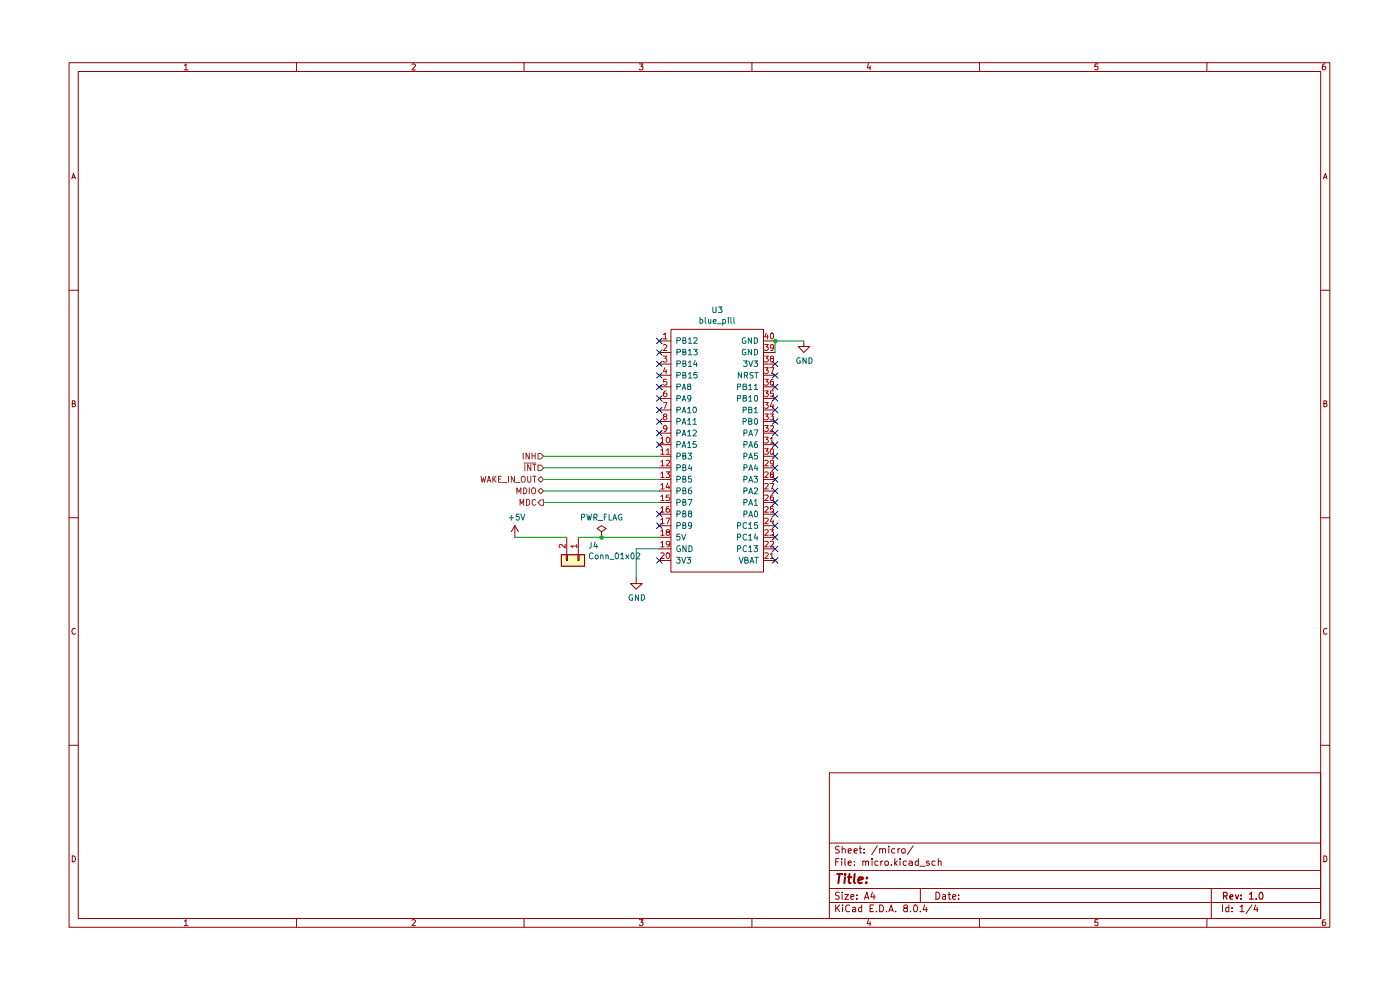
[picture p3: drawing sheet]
<svg xmlns="http://www.w3.org/2000/svg" width="297mm" height="210mm" viewBox="0 0 297 210" stroke-linecap="round" stroke-linejoin="round" font-family="sans-serif">
<g fill="none" stroke="#910000" stroke-width=".21">
<path d="M14.7 13.3h267.4v183.4h-267.4zM16.6 15.2h263.6v179.6h-263.6zM39.1 13.9l.4-.3v1.2M39.1 14.8h.8M62.9 13.3v1.9M87.4 13.6h.5l.2 .2-.7 1h.7M111.2 13.3v1.9M135.6 13.6h.8l-.4 .5h.3l.1 .1-.1 .5-.5 .1-.2-.1M159.5 13.3v1.9M184.2 13.5l-.2 .9h.7M184.6 14v.8M207.8 13.3v1.9"/>
<path d="M232.9 13.6h-.6l-.1 .6 .6-.1 .1 .6-.1 .1h-.4l-.2-.1M256 13.3v1.9M281.1 13.6h-.4l-.2 1 .3 .2h.2l.3-.2v-.4l-.2-.1h-.5l-.1 .1M15.2 37.9l.4-1.1 .4 1.1M15.3 37.6h.6M280.8 37.9l.4-1.1 .3 1.1M280.8 37.6h.6M14.7 61.6h1.9M280.2 61.6h1.9M15.3 85.6h.5l.1-.2v-.3l-.6-.1v1.3l.6-.1 .1-.3-.2-.3M280.8 85.6h.5l.1-.2v-.3l-.6-.1v1.3l.6-.1 .1-.3-.2-.3M14.7 109.8h1.9"/>
<path d="M280.2 109.8h1.9M16 133.4l-.2-.1a.65 .65 0 0 0-.6 .6 .65 .65 0 0 0 .6 .6l.2-.1M281.5 133.4l-.2-.1a.65 .65 0 0 0-.6 .6 .65 .65 0 0 0 .6 .6l.2-.1M14.7 158.1h1.9M280.2 158.1h1.9M175.9 163.9h104.3v30.9h-104.3zM175.9 178.8h104.3M178.1 179.6l-.5-.1-.3 .2v.4l.5 .2 .3 .4-.2 .2h-.7M178.7 179.5v1.4M182.5 179.5v1.3v.1h.3M186.1 179.4l-1.2 1.9M188.6 179.5v.2"/>
<path d="M193.7 179.4l-1.2 1.9M15.3 181.5a.64 .64 0 0 1 .7 .7 .64 .64 0 0 1-.7 .6zM39.1 195.4l.4-.3v1.3M39.1 196.4h.8M62.9 194.8v1.9M87.4 195.2l.5-.1 .2 .2-.7 1.1h.7M111.2 194.8v1.9M135.6 195.1h.8l-.4 .5h.3l.1 .2-.1 .5-.5 .1-.2-.2M159.5 194.8v1.9M175.9 191.4h104.3M175.9 188.5h104.3M175.9 184.7h104.3"/>
<path d="M177.3 192v1.4M177.3 182.8h.5M177.6 192.6l.5 .8M178 182.1h-.7v1.5M178.1 189.3l-.5-.1-.3 .2v.4l.5 .2 .3 .4-.3 .4-.6-.1M178.1 192l-.8 .8M178.6 182.1v.2M178.6 182.6v1M178.7 189.2v.2M178.7 180.2l.2-.2 .4 .2v.7M178.7 189.8v1M178.7 192v.1"/>
<path d="M178.7 192.5v.9M179.2 189.8h.8l-.8 1h.8M179.2 182.1v1.3l.2 .2M179.9 183.1l.7-.1-.2-.4-.5 .2v.6l.3 .2 .3-.1M179.9 180.5l.7-.1-.2-.4-.5 .2v.6l.1 .1h.5M180.3 192.1l-.5-.1-.4 .3 .1 .9 .2 .2 .6-.1M180.5 190.3l.7-.2-.1-.3h-.6v.9h.6M180.9 192.5h.4l.2 .2v.7h-.6v-.4l.6-.2M181.2 180.5l.7-.1-.1-.3-.4-.1-.2 .2 .1 .7h.5M181.3 183.5v.1M181.3 182.7v.1M181.8 190.6v.2"/>
<path d="M181.8 189.8v.2M182.3 180h.5M182.8 192v1.4h-.5l-.2-.7 .3-.2h.4M183.1 182.7l.4-.1 .1 .2v.8M183.1 182.6v1M183.3 180.9h.1M183.3 180.1v.1M183.4 190.8l.5-1.6 .4 1.6M183.5 190.3h.7M183.6 182.8l.3-.2 .3 .1v.9M184.2 195l-.2 .9h.7M184.6 195.5v.9"/>
<path d="M184.6 192.7h.5M185 182.1v.2M185 182.6v1M185.1 189.2l-.4 1.1h1M185.3 192h-.7v1.4h.7M185.4 189.8v1M185.9 193.3v.1M186.3 182.7l-.5-.1-.2 .3 .1 .6h.6M186.6 192a.81 .81 0 0 1 .9 .4 .81 .81 0 0 1-.3 1h-.6zM186.6 180.2l.3-.2 .3 .1v.8M186.6 180v.9M186.9 182.6v1"/>
<path d="M187.2 180.2l.3-.2 .4 .2v.7M187.3 182.6l-.4 .3M187.8 182.7h.6v.8h-.6zM188 193.3v.1M188.6 193.4l.5-1.4 .4 1.4M188.6 180v.9M188.7 193.1h.7M189.1 183.5v.1M189.8 180.1l-.4-.1-.2 .3v.6h.6M189.8 182.1v1.5M189.9 183.1l.4 .5M190 193.3v.1"/>
<path d="M190.3 182.6l-.5 .5M190.5 180v.9M190.9 182.1v.2M190.9 180l-.4 .3M190.9 182.6v1M191.3 180.3a.45 .45 0 0 1 .7-.1l-.1 .7h-.5zM192 192.6l-.2-.1v-.4l.2-.1h.5v.5l-.7 .2-.1 .2 .2 .5h.6v-.5l-.2-.3M192.3 182.7l-.4-.1-.3 .3 .1 .6h.6M192.9 182.7l.4-.1 .3 .2v.8M193.1 193.3v.1M193.6 183l-.7 .1-.1 .1 .2 .4 .6-.1M194 192h.1a.87 .87 0 0 1 .3 1.4l-.5-.1-.1-.8z"/>
<path d="M194.8 182.7l-.4-.1-.3 .3 .1 .6h.6M194.8 182.1v1.5M195.2 183.7h1.1M195.2 193.3v.1M195.2 188.5v2.9M196.2 192l-.4 1h1M196.5 192.5v.9M197.1 182.7l-.3-.1-.3 .3 .1 .2h.5l.1 .3-.3 .2-.4-.1M198.4 182.7l-.4-.1-.3 .3 .1 .6h.6M198.5 189.2a.77 .77 0 0 1 .9 .8 .77 .77 0 0 1-.9 .8zM199.1 182.7l.4-.1 .1 .2v.8M199.1 182.1v1.5"/>
<path d="M200 189.8h.6v1M200.6 190.1l-.7 .2 .3 .5 .4-.1M201.1 189.8h.6M201.3 189.2v1.5l.4 .1M202.1 190.3l.7-.2-.1-.3h-.6v.9h.6M203.4 190.6v.2M203.4 189.8v.2M207.8 194.8v1.9M232.9 195.1h-.6l-.1 .6 .6-.1 .1 .6-.1 .2h-.4l-.2-.2M256 194.8v1.9M257 188.5v6.3M259.3 192v1.4"/>
<path d="M260.7 192v1.4h-.6v-.9h.6M261.4 193.3v.1M261.4 192.5v.2M263.1 192.4l.3-.2 .1-.2v1.4M263.1 193.4h.8M265.6 192l-1.3 1.8M266.4 192l-.4 1h.9M266.7 192.5v.9M280.8 181.5a.64 .64 0 0 1 .7 .7 .64 .64 0 0 1-.7 .6zM281.1 195.1l-.4 .1-.2 .9 .3 .3h.2l.3-.3v-.3l-.2-.2h-.5l-.1 .2"/>
</g>
<path d="M259.6 190h.6l.1-.5-.2-.2h-.5v1.4M259.9 190l.4 .7M260.9 190.3l.7-.2-.2-.3-.4 .1-.1 .7 .1 .1h.5M262.1 189.8l.3 .9 .4-.9M263.3 190.6v.1M263.3 189.9v.1M265.1 189.7l.4-.4v1.4M265.1 190.7h.8M266.5 190.6v.1M267.4 189.3a.89 .89 0 0 1 .4 1.4h-.5l-.2-.5 .1-.6z" fill="none" stroke="#910000" stroke-width=".25"/>
<path d="M177.6 185.4h1.1M178.1 185.4l-.3 1.9M179.3 185.4v.2M179.3 186.1l-.2 1.2M179.9 186.1h.7M180.2 185.4l-.2 1.6 .1 .3h.4M181.3 185.4l-.2 1.6 .3 .3M182.1 186.7l.9-.2v-.3a.6 .6 0 0 0-.8 .1v1h.6M183.8 187.2v.1M183.9 186.2h.1l-.1 .1v-.1v.1" fill="none" stroke="#910000" stroke-width=".42"/>
<path d="M119 117.6h5v2.5h-5z" fill="#ffffba"/>
<path d="M120.1 117.6h.3v1.3h-.3zM120.2 114v3.6M122.6 117.6h.3v1.3h-.3zM122.7 114v3.6M135 122.5v1.3h1.2l-1.2 1.2-1.2-1.2h1.2" fill="none" stroke="#910000" stroke-width=".21"/>
<path d="M119.1 117.7h4.9v2.4h-4.9z" fill="none" stroke="#910000" stroke-width=".25"/>
<path d="M119.9 115.5v.8l-.8-.8h-.3l-.2 .2v.3l.2 .2M122.3 115.8h-1.2l.3 .2v.2M122.3 115.5v.7" fill="none" stroke="#b90000" stroke-width=".21"/>
<path d="M114.1 96.2h.6l.6 .6-.6 .6h-.6z" fill="#fff"/>
<path d="M111 96.1v1.3M112.3 96.1v1.3l-.7-1.3v1.3M112.9 96.1v1.3M112.9 96.7h.6M113.5 96.1v1.3M114.1 96.2h.6l.6 .6-.6 .6h-.6z" fill="none" stroke="#765500" stroke-width=".21"/>
<path d="M114.1 98.6h.6l.6 .6-.6 .6h-.6z" fill="#fff"/>
<path d="M111.2 98.2h2.5M111.3 98.6v1.2M112.6 98.6v1.2l-.7-1.2v1.2M113 98.6h.7M113.4 98.6v1.2M114.1 98.6h.6l.6 .6-.6 .6h-.6z" fill="none" stroke="#765500" stroke-width=".21"/>
<path d="M127.6 112.8l1-.7-1-.6-.9 .6 .9 .7v1.2M127.6 114h.1" fill="none" stroke="#910000" stroke-width=".21"/>
<path d="M114.1 101.7l.6-.6 .6 .6-.6 .6z" fill="#fff"/>
<g fill="none" stroke="#765500" stroke-width=".21">
<path d="M102 101l.3 1.3 .2-.9 .3 .9 .2-1.3M103.4 102.3l.3-1.3 .4 1.3M103.5 102h.6M104.6 101v1.3M104.7 101.6l.5 .7M105.2 101l-.6 .8M105.8 101.6h.4M106.3 101h-.5v1.3h.5M106.6 102.4h.9M107.9 101v1.3M109.1 101v1.3l-.6-1.3v1.3M109.4 102.4h.9"/>
<path d="M110.7 101.2l.2-.2 .4 .2 .1 .7-.3 .4-.4-.2zM111.9 101v1l.3 .3 .4-.2v-1.1M113 101h.7M113.4 101v1.3M114.1 101.7l.6-.6 .6 .6-.6 .6z"/>
</g>
<path d="M114.7 106h.6v1.2h-.6l-.6-.6z" fill="#fff"/>
<path d="M110.3 107.2v-1.3l.4 1 .4-1v1.3M111.7 105.9l.5 .1 .2 .3v.6l-.4 .3h-.3zM113.6 106.1l-.2-.2a.65 .65 0 0 0-.5 .7 .65 .65 0 0 0 .5 .6l.2-.2M114.7 106h.6v1.2h-.6l-.6-.6z" fill="none" stroke="#765500" stroke-width=".21"/>
<path d="M114.1 104.2l.6-.6 .6 .6-.6 .5z" fill="#fff"/>
<path d="M109.6 104.7v-1.2l.5 .9 .4-.9v1.2M111.1 103.5a.64 .64 0 0 1 .7 .6 .64 .64 0 0 1-.7 .6zM112.3 103.5v1.2M112.9 103.6l.2-.1 .4 .1 .1 .7-.3 .4-.4-.1zM114.1 104.2l.6-.6 .6 .6-.6 .5z" fill="none" stroke="#765500" stroke-width=".21"/>
<g fill="none" stroke="#910000" stroke-width=".21">
<path d="M139.9 72.3h2.4M139.9 74.8h2.4M139.9 77.2h2.4M139.9 79.6h2.4M142.3 69.9h19.7v51.4h-19.7zM162 72.3h2.4M162 74.8h2.4M162 77.2h2.4M162 79.6h2.4M170.5 72.3v1.2h1.3l-1.3 1.3-1.2-1.3h1.2M139.9 94.3h2.4M139.9 96.8h2.4"/>
<path d="M139.9 99.2h2.4M139.9 91.9h2.4M139.9 89.4h2.4M139.9 87h2.4M139.9 84.5h2.4M139.9 82.1h2.4M162 94.3h2.4M162 96.8h2.4M162 99.2h2.4M162 91.9h2.4M162 89.4h2.4M162 87h2.4"/>
<path d="M162 84.5h2.4M162 82.1h2.4M109.2 111.5l-.7 1.3M109.2 111.5v2.5M109.2 111.5l.8 1.3M139.9 101.7h2.4M139.9 104.2h2.4M139.9 106.6h2.4M139.9 109.1h2.4M139.9 111.5h2.4M139.9 114h2.4M139.9 116.4h2.4"/>
<path d="M139.9 118.9h2.4M162 101.7h2.4M162 104.2h2.4M162 106.6h2.4M162 109.1h2.4M162 111.5h2.4M162 114h2.4M162 116.4h2.4M162 118.9h2.4"/>
</g>
<g fill="none" stroke="#006665" stroke-width=".21">
<path d="M143.6 72.2h.6l.2-.4-.2-.2h-.6v1.2M143.6 74.7h.6l.2-.4-.2-.2h-.6v1.2M143.6 77.1h.6l.2-.4-.2-.1h-.6v1.1M143.6 79.6h.6l.2-.4-.2-.2h-.6v1.2M144.9 72.2h.4l.2-.1-.1-.5h-.5v1.2h.6v-.4l-.2-.2M144.9 74.7h.4l.2-.2-.1-.4h-.5v1.2l.6-.1v-.3l-.2-.2M144.9 77.1h.4l.2-.1-.1-.4h-.5v1.1h.6v-.4l-.2-.2M144.9 79.6h.4l.2-.2-.1-.4h-.5v1.2l.6-.1v-.3l-.2-.2M146.1 72l.3-.4v1.2M146.1 74.4l.3-.3v1.2M146.1 76.9l.3-.3v1.1M146.1 79.3l.3-.3v1.2"/>
<path d="M146.1 72.8h.6M146.1 75.3h.6M146.1 77.7h.6M147.2 71.7l.5-.1 .2 .2-.1 .3-.6 .7h.7M147.2 74.1h.7l-.4 .4 .4 .3-.1 .4h-.6M147.5 76.5l-.3 .8h.7M147.7 76.9v.8M147.8 79h-.6v.6l.5-.2 .2 .3-.1 .4h-.6M157.3 79v1.2l-.7-1.2v1.2M157.7 76.6h.8l-.4 .4 .4 .2-.1 .5h-.7M157.9 79.6h.6l.1-.5-.7-.1v1.2M158.2 74.1h-.5l-.2 .3v.6a.52 .52 0 0 0 .7 .2v-.4h-.2"/>
<path d="M158.2 71.6h-.5l-.2 .3v.7l.2 .2 .5-.1v-.4h-.2M158.2 79.6l.4 .6M158.8 76.6l.5 1.1 .4-1.1M159.4 74.1v1.2l-.6-1.2v1.2M159.4 71.6v1.2l-.6-1.2v1.2M159.8 79h-.6a.47 .47 0 0 0 0 .5 .47 .47 0 0 0 .5 .2v.4h-.6M159.9 76.6h.8l-.4 .4 .4 .1v.6h-.8M160 74.1h.4l.3 .3v.6l-.4 .3h-.3zM160 71.6h.4l.3 .3v.7l-.3 .2h-.4zM160.1 79h.8M160.4 79v1.2M143.6 94.3l.7-.1 .1-.3-.3-.2h-.5v1.2"/>
<path d="M143.6 96.8l.7-.1 .1-.3-.3-.3h-.5v1.3M143.6 99.2h.7l.1-.4-.3-.2h-.5v1.2M143.6 82.1l.7-.1 .1-.4-.2-.1h-.6v1.1M143.6 84.5l.7-.1 .1-.3-.2-.2h-.6v1.2M143.6 87l.7-.1 .1-.4-.2-.1h-.6v1.2M143.6 89.4l.7-.1 .1-.3-.3-.3h-.5v1.3M143.6 91.9l.7-.1 .1-.3-.3-.3h-.5v1.3M144.7 94.9l.4-1.2 .4 1.2M144.7 82.6l.4-1.1 .4 1.1M144.7 85.1l.4-1.2 .4 1.2M144.7 87.6l.4-1.2 .4 1.2M144.7 90l.4-1.3 .4 1.3"/>
<path d="M144.7 92.5l.4-1.3 .4 1.3M144.8 94.6h.6M144.8 92.1h.6M144.8 82.3h.6M144.8 84.8h.6M144.8 87.2h.6M144.8 89.7h.6M144.9 96.7h.5l.1-.4-.2-.2h-.4v1.3l.6-.1v-.3l-.2-.3M144.9 99.2h.5l.1-.5-.2-.1h-.4v1.2h.6v-.4l-.2-.2M145.9 94.1l.3-.4v1.2M145.9 86.7l.3-.3v1.2M145.9 89.2l.3-.5v1.3"/>
<path d="M145.9 91.6l.3-.4v1.3M145.9 94.9h.7M145.9 87.6h.7M145.9 90h.7M145.9 92.5h.7M146 96.1h.7l-.4 .5 .4 .3-.1 .4-.5 .1-.1-.2M146.1 82l-.2-.5h.6v.4l-.6 .2v.5h.4a.35 .35 0 0 0 .3-.3 .35 .35 0 0 0-.3-.3M146.1 80.2h.6M146.3 98.6l-.2 .8h.7M146.6 84.4l-.3 .3h-.2l-.2-.2v-.5l.6-.1 .1 .2-.2 .9-.4 .1M146.6 99v.8M147 89.2l.4-.5v1.3"/>
<path d="M147 91.4l.2-.2h.3l.2 .3v.3l-.7 .7h.7M147 90h.7M147.2 86.4a.61 .61 0 0 1 .6 .4 .61 .61 0 0 1-.4 .8 .75 .75 0 0 1-.2-1.2zM147.7 93.7h-.6l-.1 .5h.7v.6h-.7M156.5 84.5l.6-.1v-.5h-.6v1.2M156.5 82.1l.6-.1v-.5h-.6v1.1M157.7 89.4l.5-.1v-.5l-.5-.1v1.3M157.7 87l.5-.1v-.5h-.5v1.2M157.7 84.4h.5v-.5h-.5v1.2h.5l.2-.4-.3-.3M157.7 82h.5v-.5h-.5v1.1h.5l.2-.4-.3-.2M157.8 99.2h.6v-.6h-.6v1.2M157.8 96.8l.6-.1v-.5l-.6-.1v1.3"/>
<path d="M157.8 94.3l.6-.1v-.5h-.6v1.2M157.8 91.9l.6-.1v-.5l-.6-.1v1.3M158.8 99.8l.5-1.2 .4 1.2M158.8 97.4l.5-1.3 .4 1.3M158.8 94.9l.5-1.2 .4 1.2M158.8 92.5l.5-1.3 .4 1.3M158.8 89.3h.5l.2-.3-.2-.3h-.5v1.3h.5l.2-.1v-.4l-.2-.2M158.8 86.9h.5l.2-.4-.2-.1h-.5v1.2h.5l.2-.1v-.4l-.2-.2M158.8 84.3l.4-.4v1.2M158.8 81.8l.4-.3v1.1M158.8 85.1h.7M158.8 82.6h.7"/>
<path d="M159 94.6h.5M159 99.5h.5M159 97h.5M159 92.1h.5M159.9 91.2h.9l-.5 1.3M160 86.7l.4-.3v1.2M160 81.8l.4-.3v1.1M160 87.6h.7M160 82.6h.7M160.2 83.9h.3l.2 .2v.7a.35 .35 0 0 1-.4 .3 .35 .35 0 0 1-.3-.4zM160.3 98.6l-.3 .8h.8M160.3 88.7l.4 .3v.8l-.4 .2a.9 .9 0 0 1 0-1.3z"/>
<path d="M160.6 93.7a.72 .72 0 0 0-.6 .5 .72 .72 0 0 0 .3 .7l.4-.1-.1-.6a.36 .36 0 0 0-.6 .2M160.6 99v.8M160.7 96.1h-.6l-.1 .6h.7v.5l-.3 .2-.4-.2M143.5 118.2h.8l-.4 .5h.3v.7l-.5 .1-.2-.2M143.6 101.7l.7-.1 .1-.3-.3-.3h-.5v1.3M143.6 104.2h.5l.3-.5-.3-.2h-.5v1.2M143.6 106.6h.5l.3-.4-.3-.3h-.5v1.3M143.6 109.1h.5l.3-.5-.3-.2h-.5v1.3M143.6 111.5h.5l.3-.4-.3-.3h-.5v1.3M144.2 113.3h-.6v.6l.6-.1v.7l-.4 .1-.2-.2M144.3 115.8h-.5l-.2 .3v.6l.2 .2 .3 .1 .3-.1v-.5h-.3M144.6 113.3l.4 1.3 .5-1.3"/>
<path d="M144.6 118.2l.4 1.3 .5-1.3M144.9 101.6h.5l.1-.4-.2-.2h-.4v1.3l.6-.1v-.3l-.2-.3M144.9 104.1l.6-.1v-.4l-.2-.1h-.4v1.2h.6v-.4l-.2-.2M144.9 106.5l.6-.1v-.3l-.2-.2h-.4v1.3l.6-.1v-.3l-.2-.3M144.9 109l.6-.1v-.3l-.2-.2h-.4v1.3l.6-.1v-.4l-.2-.2M144.9 111.4l.6-.1v-.3l-.2-.2h-.4v1.3l.6-.1v-.3l-.2-.3M145.5 115.8v1.2l-.6-1.2v1.2M145.7 118.2h.8l-.4 .5 .4 .1v.5l-.3 .2h-.3l-.2-.2M146 105.9h.8l-.6 1.3M146.1 115.8h.4l.3 .3v.6l-.3 .3h-.4zM146.2 108.9l-.1-.1v-.2l.1-.2 .4 .1v.4h-.4l-.1 .2v.4l.1 .2h.3l.2-.3v-.3l-.2-.2M146.6 101h-.5v.6l.4-.1 .2 .3-.1 .4-.4 .1-.1-.2"/>
<path d="M146.6 103.5l-.4 .1-.1 .2v.8l.1 .1h.4v-.7h-.5v.2M146.7 111.3l-.2 .3-.4-.1v-.5l.4-.2a.72 .72 0 0 1 .2 .8 .72 .72 0 0 1-.6 .5M156.5 116.4l.6-.1v-.5h-.6v1.2M156.5 114l.6-.1v-.5l-.6-.1v1.3M156.5 111.5l.6-.1v-.5l-.6-.1v1.3M156.8 118.2l.4 1.3 .5-1.3M157.8 109.1l.6-.1v-.5l-.6-.1v1.3M157.8 106.6l.6-.1v-.5l-.6-.1v1.3M157.8 104.2l.6-.1v-.5l-.6-.1v1.2M157.8 101.7l.6-.1v-.5l-.6-.1v1.3M158 118.8l.6-.1v-.4l-.6-.1v1.3h.5l.3-.4-.4-.3M158.4 115.8h-.4l-.3 .3v.6l.1 .2 .4 .1 .2-.1"/>
<path d="M158.4 113.5l-.4-.2-.3 .3v.6l.1 .3 .4 .1 .2-.2M158.4 111l-.4-.2-.3 .4v.6l.1 .2 .4 .1 .2-.2M158.8 116.1h.2l.2-.3v1.2M158.8 113.6h.2l.2-.3v1.3M158.8 111.2h.2l.2-.4v1.3M158.8 109.7l.5-1.3 .4 1.3M158.8 107.2l.5-1.3 .4 1.3M158.8 104.7l.5-1.2 .4 1.2M158.8 102.3l.5-1.3 .4 1.3M158.8 117h.7M158.8 114.6h.7M158.8 112.1h.7"/>
<path d="M159 109.3h.5M159 106.9h.5M159 104.4h.5M159 102h.5M159.1 119.5l.4-1.3 .4 1.3M159.2 119.1h.6M159.9 115.8h.8l-.4 .5h.4v.6l-.3 .1h-.3l-.2-.1M159.9 101h.8l-.4 .5 .4 .1v.5l-.3 .2h-.3l-.2-.2M160 106.3l.4-.4v1.3M160 103.6l.4-.1 .3 .1v.4l-.8 .7h.8M160 107.2h.7M160.1 118.2h.8"/>
<path d="M160.3 113.2l-.3 .9h.8M160.3 108.4l.4 .2v.8l-.3 .3a.75 .75 0 0 1-.1-1.3zM160.4 118.2v1.3M160.6 113.7v.9M160.7 110.8h-.6l-.1 .6 .6-.1 .1 .6-.3 .2-.4-.2"/>
</g>
<g fill="none" stroke="#b90000" stroke-width=".21">
<path d="M140.7 71l.4-.4v1.3M140.7 73.2l.5-.1 .3 .2-.1 .4-.7 .7h.8M140.7 75.5h.8l-.4 .5 .3 .1 .1 .5-.3 .2h-.3l-.2-.2M140.7 71.9h.8M141.1 78l-.4 .8h.8M141.3 78.4v.9M162.2 78h.8l-.4 .5 .3 .1 .1 .4-.3 .3h-.3l-.2-.2M162.2 75.5h.8l-.4 .5 .3 .1 .1 .5-.3 .2h-.3l-.2-.2M162.2 73.1h.8l-.4 .5 .3 .1 .1 .4-.3 .3h-.3l-.2-.2M162.6 70.6l-.4 .9h.8M162.8 71v.9M163.3 78h.9l-.5 1.3"/>
<path d="M163.5 70.8l.3-.2 .3 .3v.7l-.3 .3a.72 .72 0 0 1-.3-1.1zM163.7 76l-.3-.1 .1-.3 .4-.1 .2 .5h-.4l-.3 .3 .1 .4 .2 .1 .4-.2v-.4l-.2-.2M164.1 73.7l-.1 .1h-.5v-.6l.4-.1 .2 .1v.8l-.2 .3-.4 .1M140.2 93.1l.4-.4v1.3M140.2 95.5l.4-.3v1.2M140.2 98l.4-.4v1.2M140.2 94h.7M140.2 96.4h.7M140.2 98.8h.7M140.7 85.4h.8l-.5 1.2M141 88.3l-.3-.1 .1-.3h.6l.1 .3-.8 .4v.2l.3 .3h.2l.3-.3v-.2l-.3-.3M141.3 95.5l.4-.3v1.2"/>
<path d="M141.3 97.7l.5-.1 .3 .3-.8 .9h.8M141.3 82.9l-.3 .1-.2 .2-.1 .7 .3 .3h.2l.3-.3v-.3l-.2-.2h-.4l-.2 .2M141.3 96.4h.8M141.4 80.4h-.6l-.1 .6h.6l.2 .1v.4l-.3 .2-.5-.2M141.5 92.8a.61 .61 0 0 1 .6 .4 .61 .61 0 0 1-.2 .7 .6 .6 0 0 1-.7-.4 .6 .6 0 0 1 .3-.7zM141.5 90.8l-.1 .1a.42 .42 0 0 1-.6 0 .42 .42 0 0 1 0-.5l.4-.1a.72 .72 0 0 1 .3 .7 .72 .72 0 0 1-.6 .5M162.2 97.7l.5-.1 .3 .3-.8 .9h.8M162.2 95.2h.8l-.4 .5 .4 .2v.3l-.2 .2-.6-.1M162.2 92.7h.8l-.4 .5 .4 .2v.3l-.3 .3h-.3l-.2-.2M162.2 90.3h.8l-.4 .5 .4 .1v.4l-.3 .2h-.3l-.2-.1M162.2 87.8h.8l-.4 .5 .4 .2v.3l-.3 .3h-.3l-.2-.2M162.2 85.4h.8l-.4 .5 .4 .1v.4l-.3 .2h-.3l-.2-.1"/>
<path d="M162.2 82.9h.8l-.4 .5 .4 .2v.3l-.3 .3h-.3l-.2-.2M162.2 80.4h.8l-.4 .6 .4 .1v.4l-.3 .2h-.3l-.2-.2M163.3 87.8h.8l-.3 .5 .3 .1v.5l-.2 .2h-.4l-.2-.2M163.4 93.1l.4-.4v1.3M163.4 90.4h.7v.4l-.8 .7h.8M163.4 94h.7M163.5 95.3l.3-.1 .3 .2v.8l-.2 .2-.4-.1zM163.8 85.3l-.4 .9h.8M164 80.4h-.2a.93 .93 0 0 0-.3 1.2l.4 .1 .2-.2v-.5h-.6l-.1 .1M164 85.8v.8M164.1 98.1l-.2 .3-.4-.1v-.6h.6v.9l-.2 .2h-.4M164.1 82.9h-.6l-.1 .6 .6-.1 .1 .6-.2 .2h-.3l-.2-.2"/>
<path d="M140.2 100.4l.4-.3v1.2M140.2 102.9l.4-.4v1.2M140.2 105.3l.4-.3v1.2M140.2 107.8l.4-.3v1.1M140.2 110.2l.4-.3v1.2M140.2 112.7l.4-.3v1.2M140.2 115.2l.4-.4v1.2M140.2 117.4l.5-.1 .2 .3-.8 .9h.8M140.2 101.3h.7M140.2 103.7h.7M140.2 106.2h.7M140.2 108.6h.7"/>
<path d="M140.2 111.1h.7M140.2 113.6h.7M140.2 116h.7M141.3 100.1h.8l-.4 .4 .4 .3v.3l-.2 .2-.6-.1M141.3 109.9h.8l-.5 1.2M141.5 117.3l.4 .1a.66 .66 0 0 1-.2 1.1 .84 .84 0 0 1-.2-1.2zM141.6 112.9l-.3-.3 .2-.2h.4l.2 .2-.1 .2a.48 .48 0 0 0-.5 .2 .48 .48 0 0 0 0 .6l.5-.1 .1-.4-.3-.2M141.7 102.5l-.4 .9h.8M141.9 107.5h-.4a.94 .94 0 0 0 0 1.1h.4l.2-.1v-.4l-.3-.2h-.2l-.3 .2M141.9 103v.7M142 105h-.6l-.1 .6 .2-.2h.3l.3 .3v.3l-.2 .2-.6-.1M142.1 115.3l-.3 .3h-.2l-.3-.3v-.3l.2-.2h.4a.91 .91 0 0 1-.1 1.2h-.3"/>
<path d="M162.2 117.4l.6-.1 .2 .1-.1 .4-.7 .7h.8M162.2 114.9l.6-.1 .2 .2-.1 .3-.7 .7h.8M162.2 112.5l.6-.1 .2 .2-.8 1h.8M162.2 110l.6-.1 .2 .3-.8 .9h.8M162.2 107.5h.5l.3 .2-.8 .9h.8M162.2 105.1l.5-.1 .3 .3-.8 .9h.8M162.2 102.6l.5-.1 .3 .3-.8 .9h.8M162.2 100.2l.5-.1 .3 .2-.8 1h.8M163.3 112.4h.8l-.3 .4 .3 .2v.5h-.8M163.3 102.5h.9l-.5 1.2M163.4 117.6l.4-.3v1.2M163.4 114.9l.6-.1 .1 .5-.8 .7h.8"/>
<path d="M163.4 118.5h.7M163.7 100.6l-.3-.3 .3-.2 .4 .1-.1 .3a.51 .51 0 0 0-.5 .2 .51 .51 0 0 0 0 .6l.6-.1v-.4l-.2-.2M163.8 109.8l-.4 .9h.8M164 105l-.4 .1-.2 .9 .1 .2 .6-.1v-.5l-.2-.2h-.2l-.3 .3M164 110.3v.8M164.1 107.5h-.6l-.1 .5 .2-.1h.3l.2 .1v.6h-.7"/>
</g>
<path d="M170.5 72.3h-6.1v2.5M115.3 99.2h24.6M115.3 96.8h24.6M109.2 114h11M115.3 101.7h24.6M115.3 106.6h24.6M115.3 104.2h24.6M122.7 114h17.2M139.9 116.4h-4.9v6.1" fill="none" stroke="#009a00" stroke-width=".21"/>
<g fill="none" stroke="#06008a" stroke-width=".21">
<path d="M139.3 71.7l1.2 1.2M139.3 74.2l1.2 1.2M139.3 76.6l1.2 1.1M139.3 79.1l1.2 1.1M140.5 74.2l-1.2 1.2M140.5 76.6l-1.2 1.1M140.5 71.7l-1.2 1.2M140.5 79.1l-1.2 1.1M163.8 79.1l1.2 1.1M163.8 76.6l1.2 1.1M165 79.1l-1.2 1.1M165 76.6l-1.2 1.1"/>
<path d="M139.3 93.7l1.2 1.2M139.3 86.4l1.2 1.2M139.3 91.3l1.2 1.2M139.3 83.9l1.2 1.2M139.3 88.8l1.2 1.2M139.3 81.5l1.2 1.1M140.5 93.7l-1.2 1.2M140.5 86.4l-1.2 1.2M140.5 91.3l-1.2 1.2M140.5 83.9l-1.2 1.2M140.5 88.8l-1.2 1.2M140.5 81.5l-1.2 1.1"/>
<path d="M163.8 83.9l1.2 1.2M163.8 86.4l1.2 1.2M163.8 81.5l1.2 1.1M163.8 91.3l1.2 1.2M163.8 96.2l1.2 1.2M163.8 98.6l1.2 1.2M163.8 93.7l1.2 1.2M163.8 88.8l1.2 1.2M165 93.7l-1.2 1.2M165 83.9l-1.2 1.2M165 86.4l-1.2 1.2M165 81.5l-1.2 1.1"/>
<path d="M165 91.3l-1.2 1.2M165 96.2l-1.2 1.2M165 98.6l-1.2 1.2M165 88.8l-1.2 1.2M139.3 118.3l1.2 1.2M139.3 108.5l1.2 1.2M139.3 110.9l1.2 1.2M140.5 118.3l-1.2 1.2M140.5 108.5l-1.2 1.2M140.5 110.9l-1.2 1.2M163.8 113.4l1.2 1.2M163.8 106l1.2 1.2"/>
<path d="M163.8 103.6l1.2 1.1M163.8 108.5l1.2 1.2M163.8 101.1l1.2 1.2M163.8 110.9l1.2 1.2M163.8 115.8l1.2 1.2M163.8 118.3l1.2 1.2M165 113.4l-1.2 1.2M165 106l-1.2 1.2M165 103.6l-1.2 1.1M165 108.5l-1.2 1.2M165 101.1l-1.2 1.2M165 110.9l-1.2 1.2"/>
<path d="M165 115.8l-1.2 1.2M165 118.3l-1.2 1.2"/>
</g>
<g fill="#009a00">
<circle cx="127.6" cy="114" r=".47"/>
<circle cx="164.5" cy="72.4" r=".47"/>
</g>
<g fill="none" stroke="#006665" stroke-width=".21">
<path d="M148.5 67.8l.3-.1 .3 .3-.1 .5h-.5M148.5 67.3v1.3M149.6 67.3v1.1l.2 .2M150.3 67.7v.7l.2 .2 .3-.2M150.8 67.7v.9M151.2 65.1l.1 1.2 .6-.1v-1.1M151.3 68.2l.6-.1v-.3l-.4-.1-.2 .2v.5l.2 .2 .4-.1M152.2 68.7h.9M152.4 65.1h.8l-.5 .4 .5 .3v.3l-.2 .2-.6-.1M153.3 67.8l.5-.1 .1 .2v.5l-.1 .2-.5-.1M153.3 67.7v1.3M154.5 67.3v.2"/>
<path d="M154.5 67.7v.9M155 67.3v1.1l.3 .2M155.7 67.3v1.1l.2 .2M169.8 76a.61 .61 0 0 0-.8 .3 .61 .61 0 0 0 .3 .8h.5v-.5h-.2M171 75.9v1.2l-.6-1.2v1.2M171.6 75.9a.66 .66 0 0 1 .7 .4 .66 .66 0 0 1-.3 .8h-.4zM108 109.8h1M108.5 109.3v1M110.2 109.1h-.6l-.1 .6 .6-.1 .1 .6-.2 .1h-.4l-.1-.1M110.5 109.1l.4 1.2 .4-1.2M123.4 109.7h.6v-.6h-.6v1.2M124.5 109.1l.3 1.2 .2-.9 .2 .9 .3-1.2"/>
<path d="M125.4 115.1v1l-.4 .2M125.8 117.4l-.4-.1-.3 .3v.6l.1 .3h.4l.2-.1M126 109.7h.5l.2-.1v-.5h-.7v1.2M126.2 115l-.2 .9h.8M126.2 109.7l.5 .6M126.3 117.8l.4-.1 .2 .3v.3l-.2 .2-.5-.2zM126.6 115.5v.8M126.9 110.4h1M127.4 117.9l.2-.2 .3 .2v.6M127.4 117.7v.8M128.2 109.7h.3M128.5 117.9l.2-.2 .3 .2v.6"/>
<path d="M128.5 117.7v.8M128.7 109.1h-.5v1.2M129.2 109.1v1.2h.6M129.4 118.6h.9M130.1 110.3l.3-1.2 .4 1.2M130.1 109.9h.6M130.6 117.4a.61 .61 0 0 1 .7 .4 .61 .61 0 0 1-.4 .7 .71 .71 0 0 1-.3-1.1zM131.7 117.6h.1l.2-.3v1.2M131.7 118.5h.6M131.9 109.1a.58 .58 0 0 0-.7 .6 .58 .58 0 0 0 .7 .5v-.5h-.2M132.8 117.7l.6 .8M133.4 117.7l-.6 .8"/>
<path d="M134.1 117.3a.68 .68 0 0 1 .5 .6 .68 .68 0 0 1-.5 .6l-.2-.2v-.8zM135 117.4l.5-.1 .2 .3-.7 .9h.7M134.2 126.2h-.5a.61 .61 0 0 0-.2 .7 .61 .61 0 0 0 .7 .4v-.5h-.2M135.5 126.2v1.2l-.7-1.2v1.2M136.1 126.2h.4a.66 .66 0 0 1 .2 .7 .66 .66 0 0 1-.6 .5z"/>
</g>
</svg>
